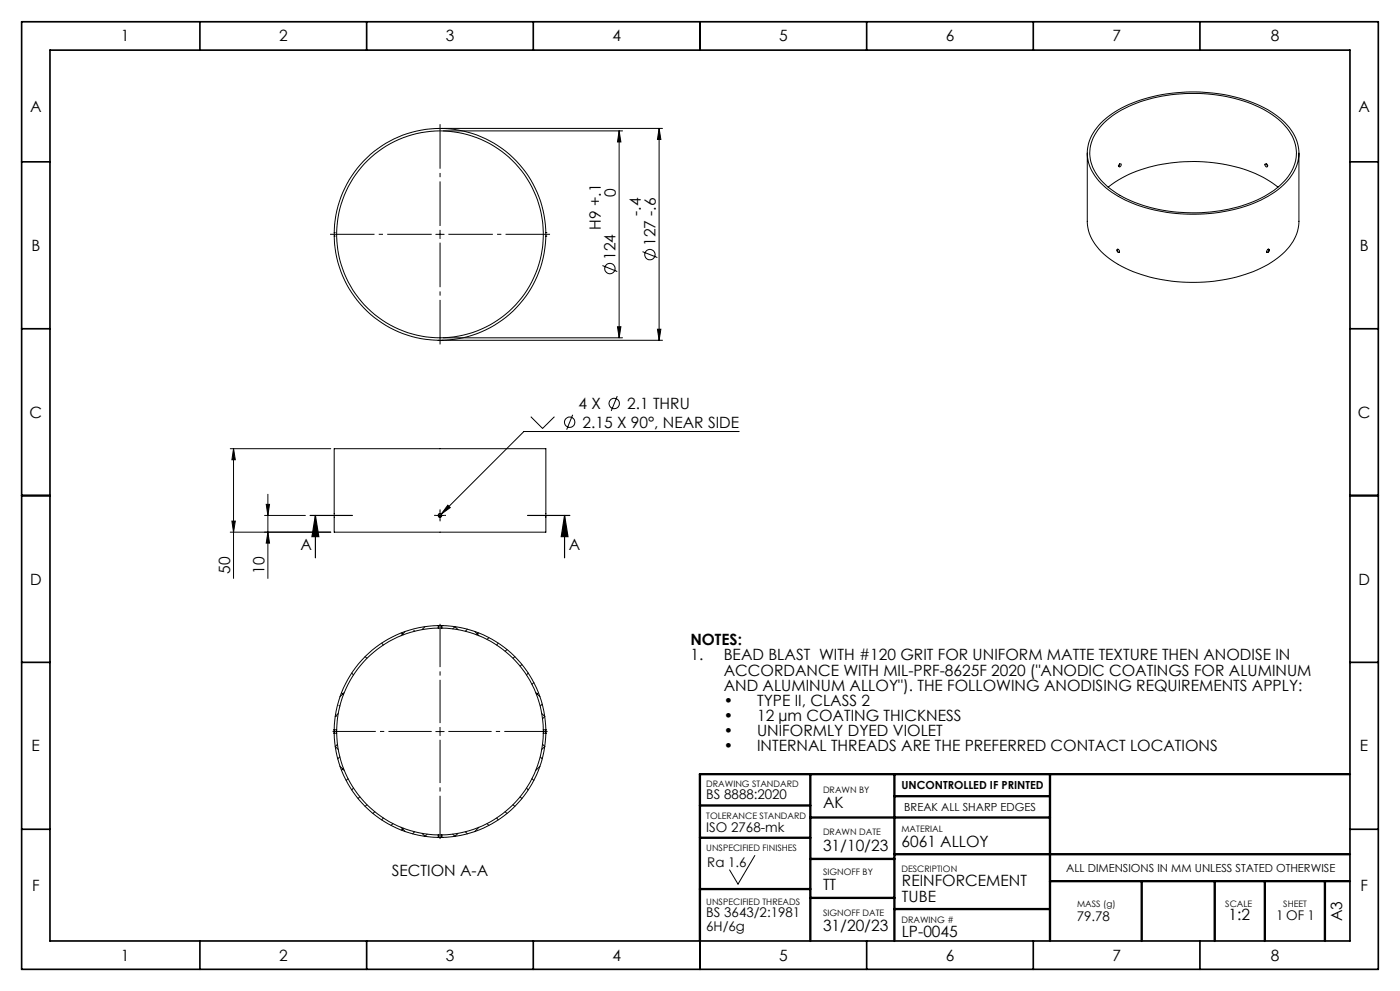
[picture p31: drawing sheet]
<svg xmlns="http://www.w3.org/2000/svg" width="420mm" height="297mm" viewBox="0 0 420 297" stroke-linecap="round" stroke-linejoin="round" font-family="sans-serif">
<defs><g id="words">
<g font-size="4.7">
<text x="36.2" y="12.4">1</text>
<text x="83.7" y="12.4">2</text>
<text x="133.7" y="12.4">3</text>
<text x="183.7" y="12.4">4</text>
<text x="233.7" y="12.4">5</text>
<text x="283.7" y="12.4">6</text>
<text x="333.7" y="12.4">7</text>
<text x="381.2" y="12.4">8</text>
<text x="9" y="33.4">A</text>
<text x="407.5" y="33.4">A</text>
<text x="184.8" y="58.9" transform="rotate(-90 184.8 58.9)">0</text>
<text x="192.2" y="64.7" transform="rotate(-90 192.2 64.7)">-.4</text>
<text x="180.2" y="68.8" transform="rotate(-90 180.2 68.8)">H9 +.1</text>
<text x="9.4" y="75.2">B</text>
<text x="184.7" y="77.9" transform="rotate(-90 184.7 77.9)">124</text>
<text x="196.7" y="73.7" transform="rotate(-90 196.7 73.7)">127 -.6</text>
<text x="407.9" y="75.2">B</text>
<text x="8.9" y="125.2">C</text>
<text x="173.6" y="122.6">4 X</text>
<text x="188.1" y="122.6">2.1 THRU</text>
<text x="407.4" y="125.2">C</text>
<text x="174.8" y="128.2">2.15 X 90°, NEAR SIDE</text>
<text x="90.1" y="165">A</text>
<text x="170.7" y="165">A</text>
<text x="69.1" y="172" transform="rotate(-90 69.1 172)">50</text>
<text x="79.4" y="172" transform="rotate(-90 79.4 172)">10</text>
<text x="9" y="175.2">D</text>
<text x="407.5" y="175.2">D</text>
<text x="207.1" y="193.4">NOTES:</text>
<text x="207.1" y="197.9">1.</text>
<text x="217.1" y="197.9">BEAD BLAST WITH #120 GRIT FOR UNIFORM MATTE TEXTURE THEN ANODISE IN</text>
<text x="217.1" y="202.5">ACCORDANCE WITH MIL-PRF-8625F 2020 (&quot;ANODIC COATINGS FOR ALUMINUM</text>
<text x="217.1" y="207">AND ALUMINUM ALLOY&quot;). THE FOLLOWING ANODISING REQUIREMENTS APPLY:</text>
<text x="217.1" y="211.5">•</text>
<text x="227.1" y="211.5">TYPE II, CLASS 2</text>
<text x="217.1" y="216">•</text>
<text x="217.1" y="220.6">•</text>
<text x="227.1" y="216">12 µm COATING THICKNESS</text>
<text x="227.1" y="220.6">UNIFORMLY DYED VIOLET</text>
<text x="9.5" y="225.2">E</text>
<text x="217.1" y="225.1">•</text>
<text x="227.1" y="225.1">INTERNAL THREADS ARE THE PREFERRED CONTACT LOCATIONS</text>
<text x="408" y="225.2">E</text>
<text x="246.9" y="242.1">AK</text>
<text x="246.9" y="255">31/10/23</text>
<text x="270.4" y="253.9">6061 ALLOY</text>
<text x="117.6" y="262.6">SECTION A-A</text>
<text x="9.6" y="266.9">F</text>
<text x="246.9" y="266.8">TT</text>
<text x="270.6" y="265.7">REINFORCEMENT</text>
<text x="408.1" y="266.9">F</text>
<text x="270.6" y="270.2">TUBE</text>
<text x="368.5" y="275.9">1:2</text>
<text x="246.9" y="279.2">31/20/23</text>
<text x="270.5" y="280.7">LP-0045</text>
<text x="402.7" y="276.1" transform="rotate(-90 402.7 276.1)">A3</text>
<text x="36.2" y="287.9">1</text>
<text x="83.7" y="287.9">2</text>
<text x="133.7" y="287.9">3</text>
<text x="183.7" y="287.9">4</text>
<text x="233.7" y="287.9">5</text>
<text x="283.7" y="287.9">6</text>
<text x="333.7" y="287.9">7</text>
<text x="381.2" y="287.9">8</text>
</g>
<g font-size="4">
<text x="211.9" y="239.4">BS 8888:2020</text>
<text x="211.9" y="249.2">ISO 2768-mk</text>
<text x="212.2" y="259.8">Ra 1.6</text>
<text x="211.9" y="274.9">BS 3643/2:1981</text>
<text x="382.9" y="275.7">1 OF 1</text>
<text x="211.9" y="278.9">6H/6g</text>
<text x="323" y="276.2">79.78</text>
</g>
<g font-size="3.3">
<text x="270.4" y="236.5">UNCONTROLLED IF PRINTED</text>
<text x="271.3" y="242.9">BREAK ALL SHARP EDGES</text>
<text x="319.9" y="261.3">ALL DIMENSIONS IN MM UNLESS STATED OTHERWISE</text>
</g>
<g font-size="2.7">
<text x="211.9" y="235.7">DRAWING STANDARD</text>
<text x="246.9" y="237.6">DRAWN BY</text>
<text x="211.9" y="245.5">TOLERANCE STANDARD</text>
<text x="246.9" y="250.2">DRAWN DATE</text>
<text x="270.4" y="249.2">MATERIAL</text>
<text x="211.9" y="255">UNSPECIFIED FINISHES</text>
<text x="246.9" y="262.2">SIGNOFF BY</text>
<text x="270.4" y="261.3">DESCRIPTION</text>
<text x="211.9" y="271.2">UNSPECIFIED THREADS</text>
<text x="246.9" y="274.5">SIGNOFF DATE</text>
<text x="323.1" y="271.9">MASS (g)</text>
<text x="367.6" y="271.9">SCALE</text>
<text x="385" y="271.9">SHEET</text>
<text x="270.4" y="276.7">DRAWING #</text>
</g>
</g></defs>
<g fill="none" stroke="#000" stroke-width=".5">
<path d="M6.5 6.5h407v284h-407zM15 15h390v267h-390zM60 6.5v8.5M110 6.5v8.5M160 6.5v8.5M210 6.5v8.5M260 6.5v8.5M310 6.5v8.5M360 6.5v8.5M6.5 48.5h8.5M405 48.5h8.5M6.5 98.5h8.5"/>
<path d="M405 98.5h8.5M6.5 148.5h8.5M405 148.5h8.5M6.5 198.5h8.5M405 198.5h8.5M6.5 248.5h8.5M405 248.5h8.5M60 282v8.5M110 282v8.5M160 282v8.5M210 282v8.5M260 282v8.5"/>
<path d="M310 282v8.5M360 282v8.5"/>
</g>
<g fill="none" stroke="#000" stroke-width=".7">
<path d="M243.1 232v50M268.3 232v50M268.3 238.6h46.7M315 232v50M405 232h-195v50M210 241.4h33.1M210 251.1h33.1M243.1 245h71.9M243.1 257.4h25.2M268.3 256h136.7M210 266.4h33.1M243.1 269.1h25.2"/>
<path d="M268.3 272.4h46.7M315 264.1h90M342.5 264.1v17.9M364.4 264.1v17.9M379.4 264.1v17.9M397.5 264.1v17.9"/>
</g>
<g fill="none" stroke="#000" stroke-width=".3">
<path d="M131.4 38.5h.1M132.5 38.5h.1M133 38.5h65.8M133 39.2h53.8M185.7 39.2l.6 3.3h-1.1zM185.7 39.2v62M197.7 38.5l.6 3.3h-1.1zM197.7 38.5v63.5M330.3 36.8a35.2 35.2 0 0 1 19.9-8.7 48 48 0 0 1 31.2 5.4 15.6 15.6 0 0 1 8.3 12 14.1 14.1 0 0 1-6.5 11.5 44.1 44.1 0 0 1-27.4 7.2 40.7 40.7 0 0 1-24-7.9 12.9 12.9 0 0 1-5.2-13.3 14.9 14.9 0 0 1 3.7-6.2zM331.3 36.8a36.2 36.2 0 0 1 21.4-8.5 46.1 46.1 0 0 1 28.1 5.5 15 15 0 0 1 8.1 11.9 13.6 13.6 0 0 1-5.9 10.7 41 41 0 0 1-25.4 7.4 41.6 41.6 0 0 1-24.4-7.1 13.2 13.2 0 0 1-6-13 14.1 14.1 0 0 1 4.1-6.9zM326.2 45.9v20.4a14.8 14.8 0 0 0 7.4 11.7 45.8 45.8 0 0 0 29.3 6.4 39.5 39.5 0 0 0 21.1-7.7 13.7 13.7 0 0 0 5.7-10.4v-20.4M332.5 56.1a41.4 41.4 0 0 1 25.8-7.7 41.1 41.1 0 0 1 25.1 7.7"/>
<path d="M335.8 49l-.3 .7M335.9 49.2l.2-.1a.47 .47 0 0 1 .2 .6 .47 .47 0 0 1-.6 .2zM379.5 49.2a.47 .47 0 0 1 .6 .2 .47 .47 0 0 1-.2 .6l-.3-.3zM380 49l.4 .7M100.3 70.8h.1M100.3 69.7h.1M130.7 70.2h2.5M132 69v2.5M163.8 69.7h.1M163.8 70.8h.1M180.7 79.6l4.5 1.8M192.8 75.4l4.4 1.8"/>
<path d="M335.2 74.8a.48 .48 0 0 1 .6 .2 .48 .48 0 0 1-.3 .6l-.4-.4zM335.5 74.8l-.1-.1a.47 .47 0 0 0-.2 .6 .47 .47 0 0 0 .6 .2v-.1M380.3 74.9l.2-.2a.46 .46 0 0 1 .1 .6 .46 .46 0 0 1-.6 .2zM380.4 74.8v-.1a.42 .42 0 0 1 .2 .6 .42 .42 0 0 1-.6 .2v-.1M185.2 97.9h1.1l-.6 3.3zM197.2 98.7h1.1l-.6 3.3zM131.4 102h.1M132.5 102h.1M133 102h65.8M133 101.2h53.8M185.2 118.7l-1.8 4.5M69.1 134.5h30.1"/>
<path d="M70.1 134.5v38.9M70.1 134.5l.5 3.3h-1zM100.3 134.5h63.5v25h-63.5zM159.2 124.9l3.6 3.5 3.5-3.5M171.8 124.3l-1.8 4.5M221.8 129.3h-64.6l-24.8 24.8M69.1 159.5h30.1M69.6 156.2h1l-.5 3.3zM79.4 154.5h12.2M79.9 151.2h1l-.5 3.3zM80.4 148.1v25.3M80.4 159.5l.5 3.3h-1z"/>
<path d="M130.7 154.5h2.5M132 153.2v2.5M134.3 151.4l.8 .7-2.7 2zM109.5 196.8l.6 .5M114.5 192.8l.5 .5M120.4 189.7l.6 .5M121.6 189.2l-1.3 1.3M124.1 188.9l.3 .3M127.5 187.8l-.9 .9M131.5 187.5h1M131.5 187.5h.1M131.5 188.2h1"/>
<path d="M131.5 188.2a31 31 0 0 0-30.5 30.5M131.5 187.5a31.7 31.7 0 0 0-31.2 31.2M131.5 187.5v.7M132.5 187.5h.1M132.5 188.2a31 31 0 0 1 30.5 30.5M132.5 187.5a31.8 31.8 0 0 1 31.3 31.2M132.5 187.5v.7M135.8 188.5l.7-.7 .9 .9M140.2 188.6l-.6 .6M142.4 189.2l1.3 1.3M143.6 189.7l-.6 .5M146.7 191.1l-.6 .5"/>
<path d="M149.5 192.8l-.5 .5M152.1 194.7l-.5 .5M154.4 196.8l-.5 .5M156.6 199.1l-.6 .6M100.3 218.7v1M100.3 218.7v1.1M100.3 219.8a31.7 31.7 0 0 0 31.2 31.2M100.3 218.7h.1M100.3 219.7v.1M100.3 218.7h.7M100.3 219.7h.7M100.6 214.7h.1"/>
<path d="M101 218.7v1M101 219.7a31 31 0 0 0 30.5 30.5M101.5 213.9l-.9 .8M101.7 211.4l.3 .2M102.4 207.6l.6 .6M103.3 207.5l-1.3 1.3M105.5 201.7l.5 .6M130.7 219.2h2.5M132 218v2.5M158.5 201.7l-.6 .6M160.2 204.5l-.6 .6M160.7 207.5l1.3 1.3"/>
<path d="M161.5 207.6l-.5 .6M162.5 213.9l.9 .8-.6 .7M162.7 211l-.6 .6M163 218.7v1M163 219.7a31 31 0 0 1-30.5 30.5M163 218.7h.7M163 219.7h.7M163.7 218.7v1M163.7 219.7l.1 .1M163.8 218.7v1.1M163.8 219.8a31.8 31.8 0 0 1-31.3 31.2M163.8 218.7h-.1"/>
<path d="M101.2 223.1l-.6 .6 .9 .9M102 226.8l-.7 .6M102 229.7l1.3 1.2M103 230.3l-.6 .5M104.4 233.4l-.5 .5M106 236.2l-.5 .5M107.9 238.8l-.5 .5M156 238.8l.6 .5M157.9 236.2l.6 .5M159.6 233.4l.6 .5M162 229.7l-1.3 1.2M162.1 226.8l.6 .6"/>
<path d="M162.8 223.1l.6 .6-.9 .9M110.1 241.2l-.6 .5M112.4 243.3l-.5 .5M115 245.2l-.5 .5M117.9 246.8l-.6 .6M120.3 247.9l1.3 1.3M121 248.2l-.6 .6M124.4 249.3l-.6 .6M126.6 249.8l.9 .8 .7-.6M131.5 251h1M131.5 251h.1M131.5 250.2h1"/>
<path d="M131.5 250.2v.8M132.5 251h.1M132.5 250.2v.8M137.4 249.8l-.9 .8-.7-.6M139.6 249.3l.6 .6M143.7 247.9l-1.3 1.3M146.1 246.8l.6 .6M149 245.2l.5 .5M151.6 243.3l.5 .5M153.9 241.2l.5 .5M226.4 256.4l-5 8.6-2.5-4.3"/>
<circle cx="132" cy="70.2" r="31.7"/>
<circle cx="132" cy="70.2" r="31"/>
<circle cx="195" cy="76.3" r="1.55"/>
<circle cx="183" cy="80.5" r="1.56"/>
<circle cx="170.9" cy="126.5" r="1.55"/>
<circle cx="184.3" cy="120.9" r="1.55"/>
<circle cx="132" cy="154.5" r=".54"/>
<circle cx="132" cy="154.5" r=".52"/>
</g>
<path d="M93 154.5h12.7M94.6 154.5l1 6.3h-2zM94.6 154.5v12.7M158.3 154.5h12.7M169.4 154.5l1 6.3h-2zM169.4 154.5v12.7" fill="none" stroke="#000" stroke-width=".35"/>
<path d="M130.8 154.5h-.6M132 153.2v-.5M132 155.7v.5M133.3 154.5h.5" fill="none" stroke="#000" stroke-width=".3" stroke-dasharray="15.2 1.3 1.3 1.3" stroke-linecap="butt"/>
<path d="M129.5 70.2h-30.5M132 67.7v-30.5M132 72.7v30.5M134.5 70.2h30.5" fill="none" stroke="#000" stroke-width=".3" stroke-dasharray="15.2 1.3 1.3 1.3" stroke-dashoffset="1.9" stroke-linecap="butt"/>
<path d="M129.5 219.2h-29.7M132 216.7v-29.7M134.5 219.2h29.8M132 221.7v29.8" fill="none" stroke="#000" stroke-width=".3" stroke-dasharray="15.2 1.3 1.3 1.3" stroke-dashoffset="2.3" stroke-linecap="butt"/>
<g fill="#000">
<path d="M134.3 151.4l.8 .7-2.7 2z"/>
<path d="M197.7 38.5l.6 3.3h-1.1zM197.2 98.7h1.1l-.6 3.3zM185.7 39.2l.6 3.3h-1.1zM185.2 97.9h1.1l-.6 3.3z"/>
<path d="M69.6 156.2h1l-.5 3.3zM70.1 134.5l.5 3.3h-1z"/>
<path d="M80.4 159.5l.5 3.3h-1zM79.9 151.2h1l-.5 3.3z"/>
<path d="M169.4 154.5l1 6.3h-2zM94.6 154.5l1 6.3h-2z"/>
</g>
<use href="#words"/>
</svg>
